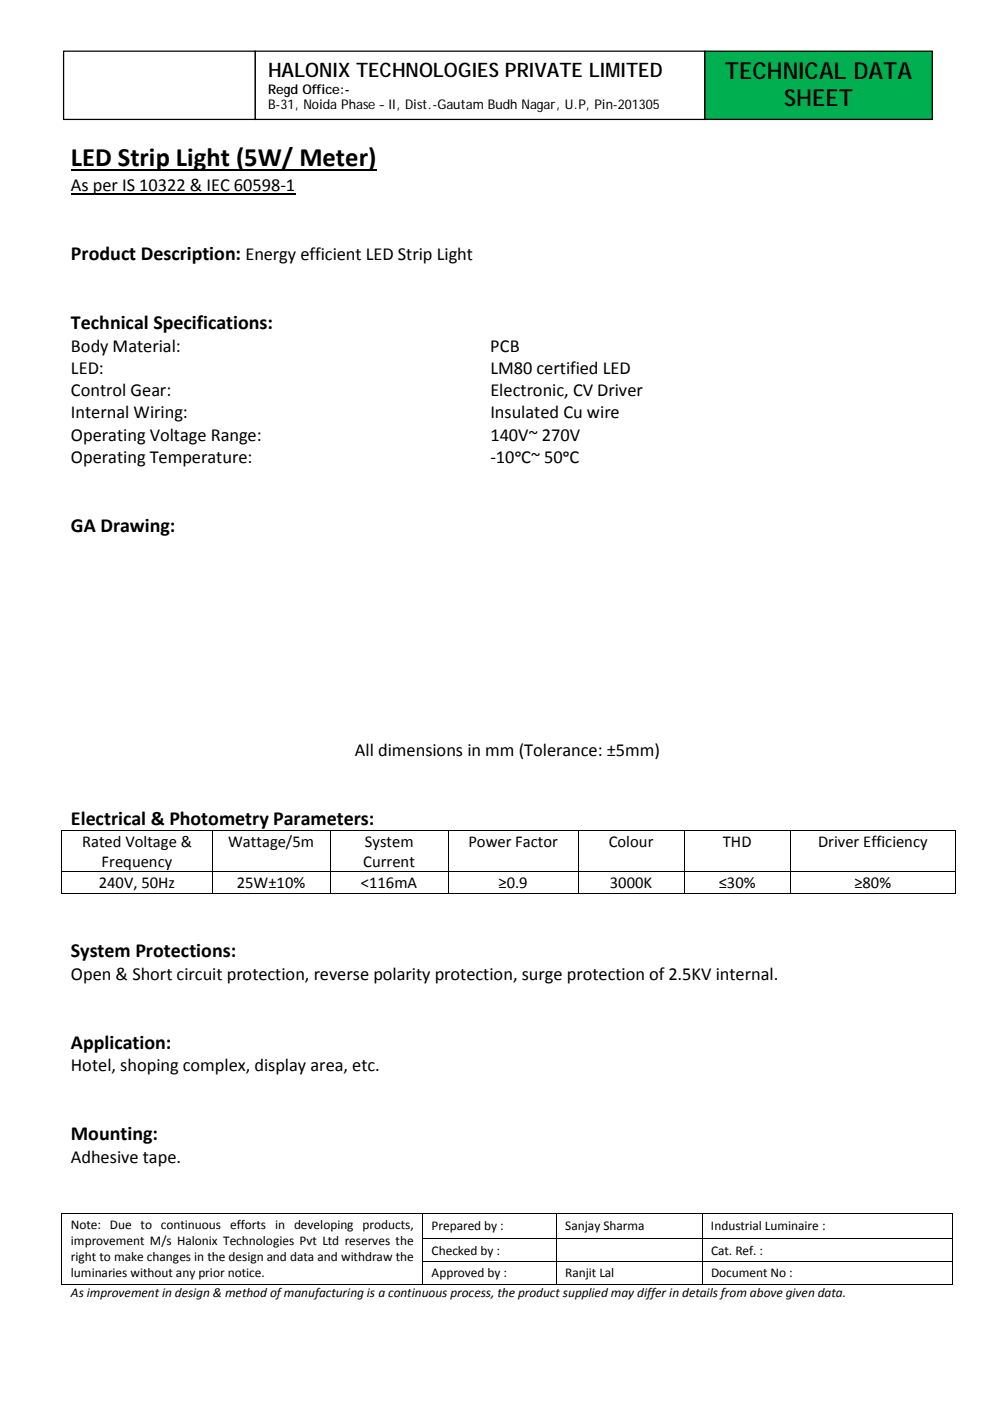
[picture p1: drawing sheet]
<svg xmlns="http://www.w3.org/2000/svg" width="210mm" height="297mm" viewBox="0 0 210 297" stroke-linecap="round" stroke-linejoin="round" font-family="sans-serif">
<defs><g id="words">
<text font-size="5.6" x="15" y="35.3">LED Strip Light (5W/ Meter)</text>
<g font-size="5">
<text x="153.6" y="16.7">TECHNICAL DATA</text>
<text x="166.2" y="22.4">SHEET</text>
</g>
<g font-size="4.2">
<text x="56.8" y="16.3">HALONIX TECHNOLOGIES PRIVATE LIMITED</text>
<text x="15" y="55.1">Product Description: Energy efficient LED Strip Light</text>
<text x="15" y="69.7">Technical Specifications:</text>
<text x="15" y="112.8">GA Drawing:</text>
<text x="15" y="174.8">Electrical &amp; Photometry Parameters:</text>
<text x="15" y="202.9">System Protections:</text>
<text x="15" y="222.2">Application:</text>
<text x="15" y="241.6">Mounting:</text>
</g>
<g font-size="3.9">
<text x="15" y="40.5">As per IS 10322 &amp; IEC 60598-1</text>
<text x="15" y="74.5">Body Material:</text>
<text x="103.9" y="74.5">PCB</text>
<text x="15" y="79.2">LED:</text>
<text x="15" y="83.9">Control Gear:</text>
<text x="103.9" y="79.2">LM80 certified LED</text>
<text x="103.9" y="83.9">Electronic, CV Driver</text>
<text x="15" y="88.7">Internal Wiring:</text>
<text x="103.9" y="88.7">Insulated Cu wire</text>
<text x="15" y="93.4">Operating Voltage Range:</text>
<text x="103.9" y="93.4">140V~ 270V</text>
<text x="15" y="98.2">Operating Temperature:</text>
<text x="103.9" y="98.2">-10ᵒC~ 50ᵒC</text>
<text x="75.2" y="160.2">All dimensions in mm (Tolerance: ±5mm)</text>
<text x="15" y="207.6">Open &amp; Short circuit protection, reverse polarity protection, surge protection of 2.5KV internal.</text>
<text x="15" y="227">Hotel, shoping complex, display area, etc.</text>
<text x="15" y="246.4">Adhesive tape.</text>
</g>
<g font-size="3.5">
<text x="17.4" y="179.5">Rated Voltage &amp;</text>
<text x="48.3" y="179.5">Wattage/5m</text>
<text x="77.3" y="179.5">System</text>
<text x="99.3" y="179.5">Power Factor</text>
<text x="129" y="179.5">Colour</text>
<text x="153.2" y="179.5">THD</text>
<text x="173.4" y="179.5">Driver Efficiency</text>
<text x="21.5" y="183.8">Frequency</text>
<text x="77" y="183.8">Current</text>
<text x="21" y="188.3">240V, 50Hz</text>
<text x="50.2" y="188.3">25W±10%</text>
<text x="76.5" y="188.3">&lt;116mA</text>
<text x="105.7" y="188.3">≥0.9</text>
<text x="129.3" y="188.3">3000K</text>
<text x="152.4" y="188.3">≤30%</text>
<text x="181.1" y="188.3">≥80%</text>
</g>
<g font-size="2.8">
<text x="56.8" y="19.9">Regd Office:-</text>
<text x="56.8" y="23.2">B-31, Noida Phase – II, Dist.-Gautam Budh Nagar, U.P, Pin-201305</text>
<text x="15" y="260.4">Note: Due to continuous efforts in developing products,</text>
<text x="15" y="263.8">improvement M/s Halonix Technologies Pvt Ltd reserves the</text>
<text x="91.5" y="260.7">Prepared by :</text>
<text x="119.8" y="260.7">Sanjay Sharma</text>
<text x="150.7" y="260.7">Industrial Luminaire :</text>
<text x="15" y="267.3">right to make changes in the design and data and withdraw the</text>
<text x="91.5" y="265.9">Checked by :</text>
<text x="150.7" y="265.9">Cat. Ref. :</text>
<text x="15" y="270.7">luminaries without any prior notice.</text>
<text x="15" y="274.9">As improvement in design &amp; method of manufacturing is a continuous process, the product supplied may differ in details from above given data.</text>
<text x="91.5" y="270.7">Approved by :</text>
<text x="119.8" y="270.7">Ranjit Lal</text>
<text x="150.7" y="270.7">Document No :</text>
</g>
</g></defs>
<path d="M15 36.1h64.8" fill="none" stroke="#000" stroke-width=".38"/>
<path d="M15 41h47.6" fill="none" stroke="#000" stroke-width=".25"/>
<g fill="#000">
<path d="M13 175.9h.2v.2h-.2zM45 175.9h.1v.2h-.1zM70 175.9h.1v.2h-.1zM95 175.9h.1v.2h-.1zM122.5 175.9h.1v.2h-.1zM144.9 175.9h.2v.2h-.2zM167.5 175.9h.1v.2h-.1zM202.5 175.9h.2v.2h-.2zM13 184.7h.2v.2h-.2zM13 189.2h.2v.2h-.2zM45 184.7h.1v.2h-.1zM45 189.2h.1v.2h-.1z"/>
<path d="M70 184.7h.1v.2h-.1zM70 189.2h.1v.2h-.1zM95 184.7h.1v.2h-.1zM95 189.2h.1v.2h-.1zM122.5 184.7h.1v.2h-.1zM122.5 189.2h.1v.2h-.1zM144.9 184.7h.2v.2h-.2zM144.9 189.2h.2v.2h-.2zM167.5 184.7h.1v.2h-.1zM167.5 189.2h.1v.2h-.1zM202.5 184.7h.2v.2h-.2zM202.5 189.2h.2v.2h-.2z"/>
<path d="M13 257h.2v.2h-.2zM89.5 257h.2v.2h-.2zM117.9 257h.1v.2h-.1zM148.7 257h.2v.2h-.2zM201.9 257h.2v.2h-.2zM13 262.4h.2v.2h-.2zM13 267.3h.2v.2h-.2zM13 272.1h.2v.1h-.2zM89.5 262.4h.2v.2h-.2zM89.5 267.3h.2v.2h-.2zM89.5 272.1h.2v.1h-.2zM117.9 262.4h.1v.2h-.1z"/>
<path d="M117.9 267.3h.1v.2h-.1zM117.9 272.1h.1v.1h-.1zM148.7 262.4h.2v.2h-.2zM148.7 267.3h.2v.2h-.2zM148.7 272.1h.2v.1h-.2zM201.9 262.4h.2v.2h-.2zM201.9 267.3h.2v.2h-.2zM201.9 272.1h.2v.1h-.2z"/>
</g>
<g fill="none" stroke="#000" stroke-width=".21">
<path d="M13.1 176.1v8.6M13.2 176h31.8M45 176.1v8.6M45.1 176h24.9M70.1 176.1v8.6M70.1 176h24.9M95 176.1v8.6M95.1 176h27.4M122.6 176.1v8.6M122.6 176h22.3M145 176.1v8.6M145.1 176h22.4"/>
<path d="M167.6 176.1v8.6M167.6 176h34.9M202.6 176.1v8.6M13.1 184.9v4.3M13.2 184.8h31.8M13.2 189.3h31.8M45 184.9v4.3M45.1 184.8h24.9M45.1 189.3h24.9M70.1 184.9v4.3M70.1 184.8h24.9M70.1 189.3h24.9"/>
<path d="M95 184.9v4.3M95.1 184.8h27.4M95.1 189.3h27.4M122.6 184.9v4.3M122.6 184.8h22.3M122.6 189.3h22.3M145 184.9v4.3M145.1 184.8h22.4M145.1 189.3h22.4M167.6 184.9v4.3M167.6 184.8h34.9M167.6 189.3h34.9"/>
<path d="M202.6 184.9v4.3M13.1 257.2v5.2M13.2 257.1h76.3M89.6 257.2v5.2M89.7 257.1h28.2M117.9 257.2v5.2M118 257.1h30.7M148.8 257.2v5.2M148.9 257.1h53M202 257.2v5.2M13.1 262.6v4.7M13.1 267.5v4.6"/>
<path d="M13.2 272.2h76.3M89.6 262.6v4.7M89.6 267.5v4.6M89.7 262.5h28.2M89.7 267.4h28.2M89.7 272.2h28.2M117.9 262.6v4.7M117.9 267.5v4.6M118 262.5h30.7M118 267.4h30.7M118 272.2h30.7M148.8 262.6v4.7"/>
<path d="M148.8 267.5v4.6M148.9 262.5h53M148.9 267.4h53M148.9 272.2h53M202 262.6v4.7M202 267.5v4.6"/>
</g>
<path d="M149.4 10.8h48.2v14.5h-48.2z" fill-rule="evenodd" fill="#00b050" stroke="#000" stroke-width=".26"/>
<g fill="#fff" stroke="#000" stroke-width=".26">
<path d="M13.5 10.8h40.6v14.5h-40.6z" fill-rule="evenodd"/>
<path d="M54.1 10.8h95.3v14.5h-95.3z" fill-rule="evenodd"/>
</g>
<use href="#words"/>
</svg>
